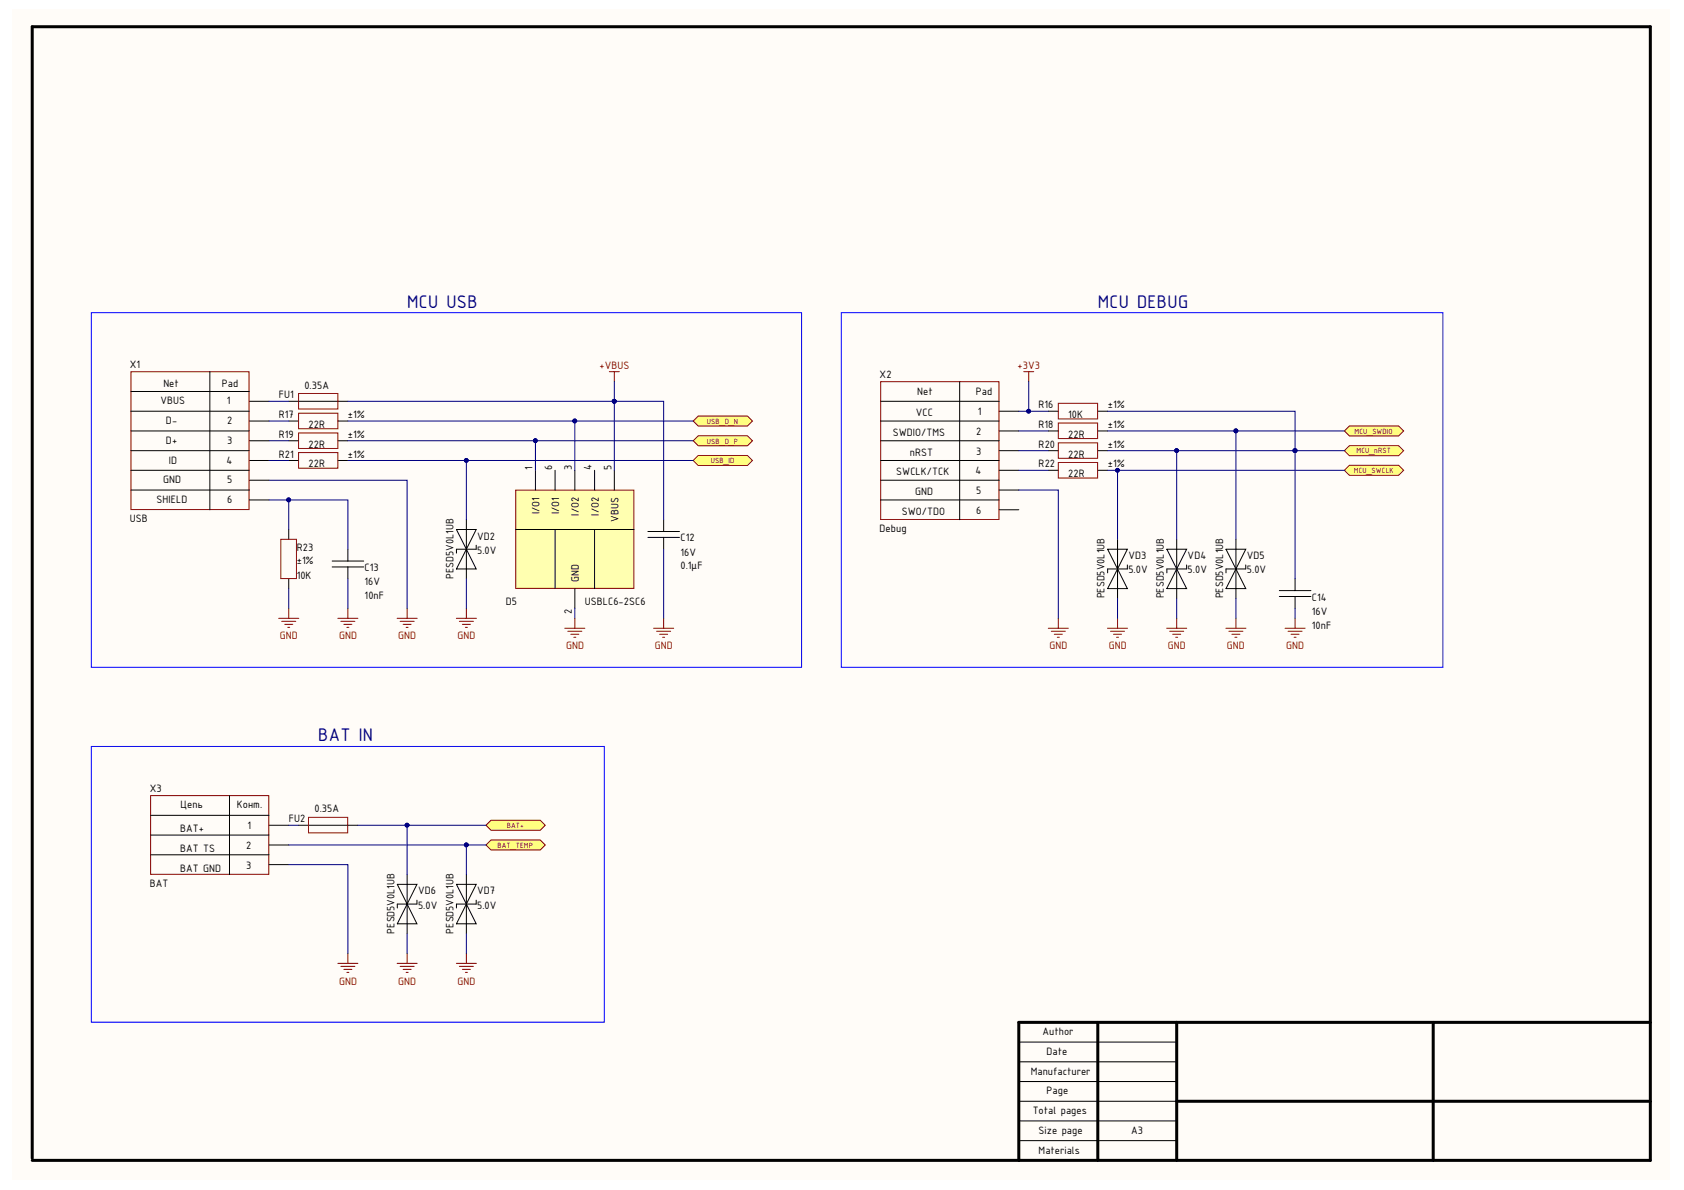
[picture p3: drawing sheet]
<svg xmlns="http://www.w3.org/2000/svg" width="297mm" height="210mm" viewBox="0 0 297 210" stroke-linecap="round" stroke-linejoin="round" font-family="sans-serif">
<defs><g id="words">
<g font-size="3.5" fill="#000080">
<text x="71.8" y="54.2">MCU USB</text>
<text x="193.6" y="54.2">MCU DEBUG</text>
<text x="56.1" y="130.8">BAT IN</text>
</g>
<g font-size="2">
<text x="22.9" y="64.9">X1</text>
<text x="28.3" y="71.3">VBUS</text>
<text x="28.8" y="68.2">Net</text>
<text x="39.1" y="68.2">Pad</text>
<text x="40" y="71.3">1</text>
<text x="49.2" y="70.3">FU1</text>
<text x="53.7" y="68.5">0.35A</text>
<text x="155.2" y="66.6">X2</text>
<text x="161.8" y="69.6">Net</text>
<text x="172.1" y="69.6">Pad</text>
<text x="183.2" y="72">R16</text>
<text x="195.4" y="72">±1%</text>
<text x="29.3" y="74.8">D-</text>
<text x="40.1" y="74.8">2</text>
<text x="49.2" y="73.7">R17</text>
<text x="49.2" y="77.2">R19</text>
<text x="54.4" y="75.5">22R</text>
<text x="61.4" y="73.7">±1%</text>
<text x="61.4" y="77.2">±1%</text>
<text x="157.5" y="76.9">SWDIO/TMS</text>
<text x="161.5" y="73.4">VCC</text>
<text x="172.2" y="76.7">2</text>
<text x="172.5" y="73.3">1</text>
<text x="183.2" y="75.5">R18</text>
<text x="188.4" y="77.2">22R</text>
<text x="188.4" y="73.7">10K</text>
<text x="195.4" y="75.5">±1%</text>
<text x="29.3" y="78.3">D+</text>
<text x="29.8" y="81.8">ID</text>
<text x="39.9" y="81.8">4</text>
<text x="40.1" y="78.3">3</text>
<text x="49.2" y="80.7">R21</text>
<text x="54.4" y="79">22R</text>
<text x="54.4" y="82.4">22R</text>
<text x="61.4" y="80.7">±1%</text>
<text x="93.9" y="82.9" transform="rotate(-90 93.9 82.9)">1</text>
<text x="97.4" y="82.9" transform="rotate(-90 97.4 82.9)">6</text>
<text x="100.9" y="82.9" transform="rotate(-90 100.9 82.9)">3</text>
<text x="104.3" y="82.9" transform="rotate(-90 104.3 82.9)">4</text>
<text x="107.9" y="82.9" transform="rotate(-90 107.9 82.9)">5</text>
<text x="158.1" y="83.8">SWCLK/TCK</text>
<text x="160.5" y="80.4">nRST</text>
<text x="172" y="83.7">4</text>
<text x="172.2" y="80.2">3</text>
<text x="183.2" y="79">R20</text>
<text x="183.2" y="82.4">R22</text>
<text x="188.4" y="80.7">22R</text>
<text x="195.4" y="79">±1%</text>
<text x="195.4" y="82.4">±1%</text>
<text x="27.6" y="88.7">SHIELD</text>
<text x="28.8" y="85.2">GND</text>
<text x="40.1" y="85.2">5</text>
<text x="40.1" y="88.7">6</text>
<text x="161.4" y="87.3">GND</text>
<text x="172.2" y="87.2">5</text>
<text x="188.4" y="84.2">22R</text>
<text x="22.9" y="92">USB</text>
<text x="84.2" y="95.2">VD2</text>
<text x="95.2" y="90.7" transform="rotate(-90 95.2 90.7)">I/O1</text>
<text x="98.6" y="90.7" transform="rotate(-90 98.6 90.7)">I/O1</text>
<text x="102.1" y="90.9" transform="rotate(-90 102.1 90.9)">I/O2</text>
<text x="105.6" y="90.9" transform="rotate(-90 105.6 90.9)">I/O2</text>
<text x="109.1" y="92" transform="rotate(-90 109.1 92)">VBUS</text>
<text x="120" y="95.5">C12</text>
<text x="155.2" y="93.8">Debug</text>
<text x="159" y="90.8">SWO/TDO</text>
<text x="172.2" y="90.6">6</text>
<text x="52.3" y="99.6">±1%</text>
<text x="52.3" y="97.1">R23</text>
<text x="64.3" y="100.7">C13</text>
<text x="84.2" y="97.7">5.0V</text>
<text x="120" y="98">16V</text>
<text x="120" y="100.4">0.1μF</text>
<text x="199" y="101.1">5.0V</text>
<text x="199" y="98.7">VD3</text>
<text x="209.5" y="101.1">5.0V</text>
<text x="209.5" y="98.7">VD4</text>
<text x="219.9" y="101.1">5.0V</text>
<text x="219.9" y="98.7">VD5</text>
<text x="52.3" y="102.1">10K</text>
<text x="64.3" y="103.2">16V</text>
<text x="64.3" y="105.7">10nF</text>
<text x="80" y="102.1" transform="rotate(-90 80 102.1)">PESD5V0L1UB</text>
<text x="89.2" y="106.8">D5</text>
<text x="102.1" y="102.6" transform="rotate(-90 102.1 102.6)">GND</text>
<text x="103.2" y="106.8">USBLC6-2SC6</text>
<text x="194.8" y="105.6" transform="rotate(-90 194.8 105.6)">PESD5V0L1UB</text>
<text x="205.3" y="105.6" transform="rotate(-90 205.3 105.6)">PESD5V0L1UB</text>
<text x="215.7" y="105.6" transform="rotate(-90 215.7 105.6)">PESD5V0L1UB</text>
<text x="231.4" y="105.9">C14</text>
<text x="100.9" y="108.2" transform="rotate(-90 100.9 108.2)">2</text>
<text x="231.4" y="108.4">16V</text>
<text x="231.4" y="110.9">10nF</text>
<text x="26.4" y="139.6">X3</text>
<text x="31.8" y="142.6">Цепь</text>
<text x="41.8" y="142.6">Конт.</text>
<text x="55.5" y="143.3">0.35A</text>
<text x="31.8" y="146.8">BAT+</text>
<text x="43.4" y="149.7">2</text>
<text x="43.7" y="146.3">1</text>
<text x="50.9" y="145">FU2</text>
<text x="31.8" y="150.2">BAT TS</text>
<text x="31.8" y="153.8">BAT GND</text>
<text x="43.4" y="153.2">3</text>
<text x="26.4" y="156.4">BAT</text>
<text x="73.7" y="160.3">5.0V</text>
<text x="73.7" y="157.8">VD6</text>
<text x="84.2" y="160.3">5.0V</text>
<text x="84.2" y="157.8">VD7</text>
<text x="69.6" y="164.7" transform="rotate(-90 69.6 164.7)">PESD5V0L1UB</text>
<text x="80" y="164.7" transform="rotate(-90 80 164.7)">PESD5V0L1UB</text>
<text x="183.9" y="182.6">Author</text>
<text x="181.8" y="189.6">Manufacturer</text>
<text x="184.6" y="186.1">Date</text>
<text x="182.2" y="196.5">Total pages</text>
<text x="184.6" y="193">Page</text>
<text x="183.2" y="203.5">Materials</text>
<text x="183.2" y="200">Size page</text>
<text x="199.5" y="200">A3</text>
</g>
<g font-size="2" fill="#800000">
<text x="105.7" y="65">+VBUS</text>
<text x="179.5" y="65">+3V3</text>
<text x="49.4" y="112.8">GND</text>
<text x="59.8" y="112.8">GND</text>
<text x="70.2" y="112.8">GND</text>
<text x="80.7" y="112.8">GND</text>
<text x="99.9" y="114.5">GND</text>
<text x="115.5" y="114.5">GND</text>
<text x="185.1" y="114.5">GND</text>
<text x="195.6" y="114.5">GND</text>
<text x="206" y="114.5">GND</text>
<text x="216.4" y="114.5">GND</text>
<text x="226.9" y="114.5">GND</text>
<text x="59.8" y="173.7">GND</text>
<text x="70.2" y="173.7">GND</text>
<text x="80.7" y="173.7">GND</text>
</g>
<g font-size="1.4" fill="#980000">
<text x="124.7" y="74.8">USB_D_N</text>
<text x="238.9" y="76.5">MCU_SWDIO</text>
<text x="124.7" y="78.3">USB_D_P</text>
<text x="125.4" y="81.7">USB_ID</text>
<text x="238.8" y="83.5">MCU_SWCLK</text>
<text x="239.3" y="80">MCU_nRST</text>
</g>
<g font-size="1.4" fill="#800000">
<text x="87.8" y="149.6">BAT_TEMP</text>
<text x="89.4" y="146.1">BAT+</text>
</g>
</g></defs>
<path d="M2.2 1.6h292.3v206.5h-292.3z" fill="#fffcf8"/>
<path d="M193.6 180.3v24.4M207.6 194.3h83.5M207.6 180.3v24.4M252.8 180.3v24.4M291.1 180.3h-111.4v24.4M5.7 204.3v-199.6h285.4v200h-285.4" fill="none" stroke="#000" stroke-width=".53"/>
<g fill="none" stroke="#000" stroke-width=".18">
<path d="M23.1 69.1h20.9M23.1 72.5h20.9M23.1 76h20.9M23.1 79.5h20.9M37 65.6v24.3M44 70.8h3.4M44 74.3h3.4M44 77.7h3.4M155.3 70.8h20.9M155.3 74.3h20.9M155.3 77.7h20.9M169.3 67.3v24.4"/>
<path d="M176.2 72.5h3.5M176.2 76h3.5M176.2 79.5h3.5M184.9 76h1.8M184.9 79.5h1.8M193.6 76h1.8M193.6 79.5h1.8M23.1 83h20.9M23.1 86.4h20.9M44 81.2h3.4M44 84.7h3.4M44 88.2h3.4"/>
<path d="M50.9 93.4v1.7M58.6 99h5.6M61.4 96.9v2.1M155.3 81.2h20.9M155.3 84.7h20.9M155.3 88.2h20.9M176.2 83h3.5M176.2 86.4h3.5M176.2 89.9h3.5M184.9 83h1.8M193.6 83h1.8M195.4 96.9h3.5l-1.8 3.5z"/>
<path d="M197.1 95.1v10.5M198.9 99.7v.7h-3.5v.6M205.8 96.9h3.5l-1.7 3.5zM207.6 95.1v10.5M209.3 99.7v.7h-3.5v.6M216.3 96.9h3.4l-1.7 3.5zM218 95.1v10.5M219.7 99.7v.7h-3.4v.6M50.9 102.1v1.7M58.6 100h5.6M61.4 100v2.1M197.1 100.4l1.8 3.4h-3.5z"/>
<path d="M207.6 100.4l1.7 3.4h-3.5zM218 100.4l1.7 3.4h-3.4zM179.7 197.7h27.9M179.7 194.3h27.9M179.7 190.8h27.9M179.7 187.3h27.9M179.7 183.8h27.9M179.7 201.2h27.9"/>
</g>
<g fill="none" stroke="#800000" stroke-width=".18">
<path d="M23.1 65.6h20.8v24.3h-20.8zM155.3 67.3h20.9v24.3h-20.9zM180.6 65.6h1.7M181.5 65.6v1.7M186.7 74.6h6.9v2.8h-6.9zM186.7 78.1h6.9v2.7h-6.9zM49.5 95.1h2.8v7h-2.8zM186.7 81.6h6.9v2.7h-6.9zM49.2 109.1h3.5M49.7 109.6h2.5M50.2 110.1h1.4M50.8 110.7h.3"/>
<path d="M50.9 107.3v1.8M59.6 109.1h3.5M60.1 109.6h2.5M60.7 110.1h1.4M61.2 110.7h.3M61.4 107.3v1.8M70 109.1h3.6M70.6 109.6h2.5M71.1 110.1h1.4M71.6 110.7h.4M71.8 107.3v1.8M184.9 110.8h3.5"/>
<path d="M185.4 111.3h2.5M186 111.9h1.4M186.5 112.4h.3M186.7 109.1v1.7M195.4 110.8h3.5M195.9 111.3h2.5M196.4 111.9h1.4M196.9 112.4h.4M197.1 109.1v1.7M205.8 110.8h3.5M206.3 111.3h2.5M206.8 111.9h1.5"/>
<path d="M207.4 112.4h.3M207.6 109.1v1.7M216.2 110.8h3.6M216.8 111.3h2.4M217.3 111.9h1.4M217.8 112.4h.4M218 109.1v1.7"/>
</g>
<path d="M91 86.5h20.8v17.3h-20.8z" fill="#ffffb0" stroke="#800000" stroke-width=".18"/>
<g fill="none" stroke="#000" stroke-width=".18">
<path d="M50.9 74.3h1.8M50.9 77.7h1.8M59.6 74.3h1.8M59.6 77.7h1.8M50.9 81.2h1.8M59.6 81.2h1.8M80.5 93.4h3.5l-1.7 3.5zM82.3 96.9l1.7 3.5h-3.5zM82.3 91.7v10.4M84 96.2v.7h-3.5v.7M91 93.4h20.8M94.4 83v3.4"/>
<path d="M97.9 83v3.4M97.9 93.4v10.4M101.4 83v3.4M104.9 83v3.4M104.9 93.4v10.4M108.4 83v3.4M114.3 94.8h5.6M114.3 93.8h5.6M117.1 91.7v2.1M117.1 94.8v2.1M101.4 103.8v3.5"/>
</g>
<g fill="none" stroke="#800000" stroke-width=".18">
<path d="M52.7 72.9h6.9v2.7h-6.9zM52.7 76.4h6.9v2.7h-6.9zM52.7 79.8h6.9v2.8h-6.9zM80.5 109.1h3.5M81 109.6h2.5M81.6 110.1h1.4M82.1 110.7h.3M82.3 107.3v1.8M99.6 110.8h3.6M100.2 111.3h2.4M100.7 111.9h1.4M101.2 112.4h.4"/>
<path d="M101.4 109.1v1.7M115.3 110.8h3.5M115.8 111.3h2.5M116.4 111.9h1.4M116.9 112.4h.3M117.1 109.1v1.7"/>
</g>
<g fill="#ffff80" stroke="#980000" stroke-width=".18">
<path d="M237.1 76l.9-.9h8.7l.9 .9-.9 .9h-8.7z" fill-rule="evenodd"/>
<path d="M237.1 79.5l.9-.9h8.7l.9 .9-.9 .9h-8.7z" fill-rule="evenodd"/>
<path d="M237.1 83l.9-.9h8.7l.9 .9-.9 .8h-8.7z" fill-rule="evenodd"/>
</g>
<path d="M16.1 55.2h125.3v62.5h-125.3zM148.4 55.2h106.1v62.5h-106.1z" fill="none" stroke="#00f" stroke-width=".18"/>
<path d="M107.5 65.6h1.7M108.4 65.6v1.7M186.7 71.1h6.9v2.8h-6.9zM226.7 110.8h3.5M227.2 111.3h2.5M227.7 111.9h1.4M228.3 112.4h.3M228.4 109.1v1.7" fill="none" stroke="#800000" stroke-width=".18"/>
<path d="M184.9 72.5h1.8M193.6 72.5h1.8M225.7 105.2h5.5M225.7 104.2h5.5M228.4 102.1v2.1M228.4 105.2v2.1" fill="none" stroke="#000" stroke-width=".18"/>
<g fill="#ffff80" stroke="#980000" stroke-width=".18">
<path d="M122.3 77.7l.9-.8h8.6l.9 .8-.9 .9h-8.6z" fill-rule="evenodd"/>
<path d="M122.3 74.3l.9-.9h8.6l.9 .9-.9 .8h-8.6z" fill-rule="evenodd"/>
<path d="M122.3 81.2l.9-.9h8.6l.9 .9-.9 .9h-8.6z" fill-rule="evenodd"/>
</g>
<path d="M50.9 70.8h10.5" fill="none" stroke="#000" stroke-width=".18"/>
<path d="M52.7 69.4h6.9v2.7h-6.9z" fill="none" stroke="#800000" stroke-width=".18"/>
<g fill="#ffff80" stroke="#800000" stroke-width=".18">
<path d="M85.7 149l.9-.8h8.7l.9 .8-.9 .9h-8.7z" fill-rule="evenodd"/>
<path d="M85.7 145.6l.9-.9h8.7l.9 .9-.9 .8h-8.7z" fill-rule="evenodd"/>
</g>
<g fill="none" stroke="#000" stroke-width=".18">
<path d="M26.6 143.8h20.8M26.6 147.3h20.8M26.6 150.8h20.8M40.5 140.3v14M47.4 145.6h3.5M47.4 149h3.5M47.4 152.5h3.5M52.7 145.6h10.4M70.1 156h3.4l-1.7 3.5zM71.8 159.5l1.7 3.4h-3.4zM71.8 154.3v10.4M73.5 158.8v.7h-3.4v.7"/>
<path d="M80.5 156h3.5l-1.7 3.5zM82.3 159.5l1.7 3.4h-3.5zM82.3 154.3v10.4M84 158.8v.7h-3.5v.7"/>
</g>
<g fill="none" stroke="#800000" stroke-width=".18">
<path d="M26.6 140.3h20.8v13.9h-20.8zM54.4 144.2h6.9v2.7h-6.9zM59.6 169.9h3.5M60.1 170.5h2.5M60.7 171h1.4M61.2 171.5h.3M61.4 168.2v1.7M70 169.9h3.6M70.6 170.5h2.5M71.1 171h1.4M71.6 171.5h.4M71.8 168.2v1.7"/>
<path d="M80.5 169.9h3.5M81 170.5h2.5M81.6 171h1.4M82.1 171.5h.3M82.3 168.2v1.7"/>
</g>
<path d="M16.1 131.7h90.5v48.6h-90.5z" fill="none" stroke="#00f" stroke-width=".18"/>
<g fill="none" stroke="#000080" stroke-width=".18">
<path d="M47.4 74.3h3.5M47.4 77.7h3.5M47.4 70.8h3.5M61.4 70.8h55.7v20.9M61.4 77.7h60.9M61.4 74.3h60.9M94.4 77.7v5.3M101.4 74.3v8.7M108.4 67.3v15.7M179.7 76h5.2M179.7 79.5h5.2M181.5 67.3v5.2h-1.8"/>
<path d="M181.5 72.5h3.4M195.4 79.5h41.7M195.4 76h41.7M195.4 72.5h33v29.6M207.6 79.5v15.6M218 76v19.1M47.4 88.2h3.5v5.2M47.4 84.7h24.4v22.6M47.4 81.2h3.5M50.9 88.2h10.5v8.7M61.4 81.2h60.9M82.3 81.2v10.5"/>
<path d="M117.1 96.9v12.2M179.7 86.4h7v22.7M179.7 83h5.2M195.4 83h41.7M197.1 83v12.1M50.9 103.8v3.5M61.4 102.1v5.2M82.3 102.1v5.2M101.4 107.3v1.8M197.1 105.6v3.5M207.6 105.6v3.5M218 105.6v3.5"/>
<path d="M228.4 107.3v1.8M50.9 149h34.8M50.9 152.5h10.5v15.7M50.9 145.6h1.8M63.1 145.6h22.6M71.8 145.6v8.7M82.3 149v5.3M71.8 164.7v3.5M82.3 164.7v3.5"/>
</g>
<g fill="#000080" stroke="#000080" stroke-width=".18">
<circle cx="50.9" cy="88.2" r=".34"/>
<circle cx="82.2" cy="81.2" r=".34"/>
<circle cx="94.4" cy="77.7" r=".34"/>
<circle cx="101.4" cy="74.2" r=".34"/>
<circle cx="108.3" cy="70.8" r=".33"/>
<circle cx="181.4" cy="72.5" r=".33"/>
<circle cx="197.1" cy="82.9" r=".33"/>
<circle cx="207.5" cy="79.5" r=".34"/>
<circle cx="228.4" cy="79.5" r=".34"/>
<circle cx="218" cy="76" r=".34"/>
<circle cx="82.2" cy="149" r=".34"/>
<circle cx="71.8" cy="145.5" r=".34"/>
</g>
<use href="#words"/>
</svg>
